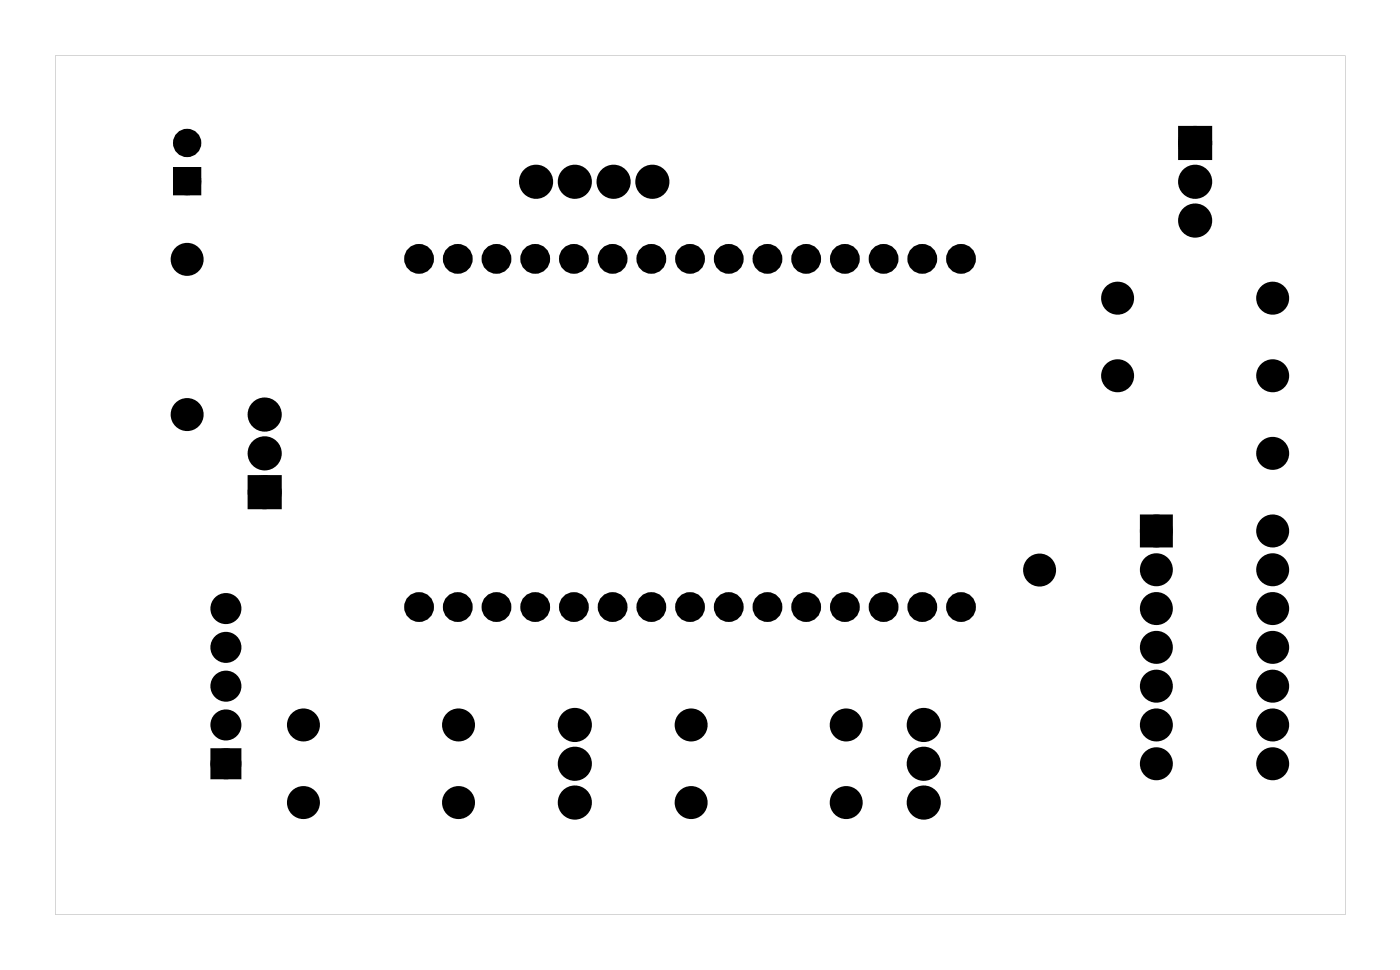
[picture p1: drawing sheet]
<svg xmlns="http://www.w3.org/2000/svg" width="92mm" height="63mm" viewBox="0 0 92 63" stroke-linecap="round" stroke-linejoin="round" font-family="sans-serif">
<g fill="#000">
<path d="M11.7 11.3h1.2v1.2h-1.2zM77.6 8.6h1.4v1.5h-1.4zM16.6 31.5h1.5v1.5h-1.5zM75.1 34.1h1.4v1.4h-1.4zM14.1 49.3h1.4v1.4h-1.4z"/>
<path d="M3.6 3.6h84.5v56.3h-84.5zM3.6 3.6v56.3h84.5v-56.3z"/>
</g>
<g fill="#000">
<circle cx="12.3" cy="17" r=".7"/>
<circle cx="12.3" cy="11.9" r=".6"/>
<circle cx="12.3" cy="9.4" r=".6"/>
<circle cx="27.5" cy="16.9" r=".61"/>
<circle cx="30" cy="16.9" r=".61"/>
<circle cx="32.5" cy="16.9" r=".61"/>
<circle cx="35.1" cy="16.9" r=".61"/>
<circle cx="35.1" cy="11.9" r=".74"/>
<circle cx="37.6" cy="16.9" r=".61"/>
<circle cx="37.7" cy="11.9" r=".74"/>
<circle cx="40.1" cy="16.9" r=".61"/>
<circle cx="40.2" cy="11.9" r=".74"/>
<circle cx="42.7" cy="16.9" r=".61"/>
<circle cx="42.7" cy="11.9" r=".74"/>
<circle cx="45.2" cy="16.9" r=".61"/>
<circle cx="47.7" cy="16.9" r=".61"/>
<circle cx="50.3" cy="16.9" r=".61"/>
<circle cx="52.8" cy="16.9" r=".61"/>
<circle cx="55.4" cy="16.9" r=".61"/>
<circle cx="57.9" cy="16.9" r=".61"/>
<circle cx="60.4" cy="16.9" r=".61"/>
<circle cx="63" cy="16.9" r=".61"/>
<circle cx="73.2" cy="19.5" r=".7"/>
<circle cx="78.3" cy="9.4" r=".74"/>
<circle cx="78.3" cy="14.4" r=".74"/>
<circle cx="78.3" cy="11.9" r=".74"/>
<circle cx="83.4" cy="19.5" r=".7"/>
<circle cx="12.3" cy="27.1" r=".7"/>
<circle cx="14.8" cy="39.8" r=".69"/>
<circle cx="17.3" cy="32.2" r=".74"/>
<circle cx="17.3" cy="29.7" r=".74"/>
<circle cx="17.3" cy="27.1" r=".74"/>
<circle cx="27.5" cy="39.7" r=".61"/>
<circle cx="30" cy="39.7" r=".61"/>
<circle cx="32.5" cy="39.7" r=".61"/>
<circle cx="35.1" cy="39.7" r=".61"/>
<circle cx="37.6" cy="39.7" r=".61"/>
<circle cx="40.1" cy="39.7" r=".61"/>
<circle cx="42.7" cy="39.7" r=".61"/>
<circle cx="45.2" cy="39.7" r=".61"/>
<circle cx="47.7" cy="39.7" r=".61"/>
<circle cx="50.3" cy="39.7" r=".61"/>
<circle cx="52.8" cy="39.7" r=".61"/>
<circle cx="55.4" cy="39.7" r=".61"/>
<circle cx="57.9" cy="39.7" r=".61"/>
<circle cx="60.4" cy="39.7" r=".61"/>
<circle cx="63" cy="39.7" r=".61"/>
<circle cx="68.1" cy="37.3" r=".7"/>
<circle cx="73.2" cy="24.6" r=".7"/>
<circle cx="75.8" cy="34.8" r=".7"/>
<circle cx="75.8" cy="39.8" r=".7"/>
<circle cx="75.8" cy="37.3" r=".7"/>
<circle cx="83.4" cy="24.6" r=".7"/>
<circle cx="83.4" cy="34.8" r=".7"/>
<circle cx="83.4" cy="39.8" r=".7"/>
<circle cx="83.4" cy="37.3" r=".7"/>
<circle cx="83.4" cy="29.7" r=".7"/>
<circle cx="14.8" cy="50" r=".69"/>
<circle cx="14.8" cy="47.5" r=".69"/>
<circle cx="14.8" cy="44.9" r=".69"/>
<circle cx="14.8" cy="42.4" r=".69"/>
<circle cx="19.9" cy="52.5" r=".7"/>
<circle cx="19.9" cy="47.5" r=".7"/>
<circle cx="30" cy="52.5" r=".7"/>
<circle cx="30" cy="47.5" r=".7"/>
<circle cx="37.7" cy="52.5" r=".74"/>
<circle cx="37.7" cy="50" r=".74"/>
<circle cx="37.7" cy="47.5" r=".74"/>
<circle cx="45.3" cy="52.5" r=".7"/>
<circle cx="45.3" cy="47.5" r=".7"/>
<circle cx="55.4" cy="52.5" r=".7"/>
<circle cx="55.4" cy="47.5" r=".7"/>
<circle cx="60.5" cy="52.5" r=".74"/>
<circle cx="60.5" cy="50" r=".74"/>
<circle cx="60.5" cy="47.5" r=".74"/>
<circle cx="75.8" cy="50" r=".7"/>
<circle cx="75.8" cy="47.5" r=".7"/>
<circle cx="75.8" cy="42.4" r=".7"/>
<circle cx="75.8" cy="44.9" r=".7"/>
<circle cx="83.4" cy="50" r=".7"/>
<circle cx="83.4" cy="47.5" r=".7"/>
<circle cx="83.4" cy="42.4" r=".7"/>
<circle cx="83.4" cy="44.9" r=".7"/>
</g>
<g fill="none" stroke="#000" stroke-width=".64" stroke-linecap="butt">
<path d="M14.1 49.3h1.4v1.4h-1.4z"/>
<circle cx="14.8" cy="39.8" r=".69"/>
<circle cx="14.8" cy="50" r=".69"/>
<circle cx="14.8" cy="47.5" r=".69"/>
<circle cx="14.8" cy="44.9" r=".69"/>
<circle cx="14.8" cy="42.4" r=".69"/>
</g>
<g fill="none" stroke="#000" stroke-width=".76" stroke-linecap="butt">
<path d="M77.6 8.6h1.4v1.5h-1.4zM16.6 31.5h1.5v1.5h-1.5zM75.1 34.1h1.4v1.4h-1.4z"/>
<circle cx="12.3" cy="17" r=".7"/>
<circle cx="35.1" cy="11.9" r=".74"/>
<circle cx="37.7" cy="11.9" r=".74"/>
<circle cx="40.2" cy="11.9" r=".74"/>
<circle cx="42.7" cy="11.9" r=".74"/>
<circle cx="73.2" cy="19.5" r=".7"/>
<circle cx="78.3" cy="11.9" r=".74"/>
<circle cx="78.3" cy="9.4" r=".74"/>
<circle cx="78.3" cy="14.4" r=".74"/>
<circle cx="83.4" cy="19.5" r=".7"/>
<circle cx="12.3" cy="27.1" r=".7"/>
<circle cx="17.3" cy="27.1" r=".74"/>
<circle cx="17.3" cy="32.2" r=".74"/>
<circle cx="17.3" cy="29.7" r=".74"/>
<circle cx="68.1" cy="37.3" r=".7"/>
<circle cx="73.2" cy="24.6" r=".7"/>
<circle cx="75.8" cy="37.3" r=".7"/>
<circle cx="75.8" cy="39.8" r=".7"/>
<circle cx="75.8" cy="34.8" r=".7"/>
<circle cx="83.4" cy="37.3" r=".7"/>
<circle cx="83.4" cy="39.8" r=".7"/>
<circle cx="83.4" cy="34.8" r=".7"/>
<circle cx="83.4" cy="24.6" r=".7"/>
<circle cx="83.4" cy="29.7" r=".7"/>
<circle cx="19.9" cy="47.5" r=".7"/>
<circle cx="19.9" cy="52.5" r=".7"/>
<circle cx="30" cy="47.5" r=".7"/>
<circle cx="30" cy="52.5" r=".7"/>
<circle cx="37.7" cy="50" r=".74"/>
<circle cx="37.7" cy="47.5" r=".74"/>
<circle cx="37.7" cy="52.5" r=".74"/>
<circle cx="45.3" cy="52.5" r=".7"/>
<circle cx="45.3" cy="47.5" r=".7"/>
<circle cx="55.4" cy="47.5" r=".7"/>
<circle cx="55.4" cy="52.5" r=".7"/>
<circle cx="60.5" cy="50" r=".74"/>
<circle cx="60.5" cy="47.5" r=".74"/>
<circle cx="60.5" cy="52.5" r=".74"/>
<circle cx="75.8" cy="42.4" r=".7"/>
<circle cx="75.8" cy="47.5" r=".7"/>
<circle cx="75.8" cy="44.9" r=".7"/>
<circle cx="75.8" cy="50" r=".7"/>
<circle cx="83.4" cy="44.9" r=".7"/>
<circle cx="83.4" cy="50" r=".7"/>
<circle cx="83.4" cy="42.4" r=".7"/>
<circle cx="83.4" cy="47.5" r=".7"/>
</g>
<g fill="none" stroke="#000" stroke-width=".74" stroke-linecap="butt">
<circle cx="27.5" cy="16.9" r=".61"/>
<circle cx="30" cy="16.9" r=".61"/>
<circle cx="32.5" cy="16.9" r=".61"/>
<circle cx="35.1" cy="16.9" r=".61"/>
<circle cx="37.6" cy="16.9" r=".61"/>
<circle cx="40.1" cy="16.9" r=".61"/>
<circle cx="42.7" cy="16.9" r=".61"/>
<circle cx="45.2" cy="16.9" r=".61"/>
<circle cx="47.7" cy="16.9" r=".61"/>
<circle cx="50.3" cy="16.9" r=".61"/>
<circle cx="52.8" cy="16.9" r=".61"/>
<circle cx="55.4" cy="16.9" r=".61"/>
<circle cx="57.9" cy="16.9" r=".61"/>
<circle cx="60.4" cy="16.9" r=".61"/>
<circle cx="63" cy="16.9" r=".61"/>
<circle cx="27.5" cy="39.7" r=".61"/>
<circle cx="30" cy="39.7" r=".61"/>
<circle cx="32.5" cy="39.7" r=".61"/>
<circle cx="35.1" cy="39.7" r=".61"/>
<circle cx="37.6" cy="39.7" r=".61"/>
<circle cx="40.1" cy="39.7" r=".61"/>
<circle cx="42.7" cy="39.7" r=".61"/>
<circle cx="45.2" cy="39.7" r=".61"/>
<circle cx="47.7" cy="39.7" r=".61"/>
<circle cx="50.3" cy="39.7" r=".61"/>
<circle cx="52.8" cy="39.7" r=".61"/>
<circle cx="55.4" cy="39.7" r=".61"/>
<circle cx="57.9" cy="39.7" r=".61"/>
<circle cx="60.4" cy="39.7" r=".61"/>
<circle cx="63" cy="39.7" r=".61"/>
</g>
<g fill="none" stroke="#000" stroke-width=".65" stroke-linecap="butt">
<path d="M11.7 11.3h1.2v1.2h-1.2z"/>
<circle cx="12.3" cy="11.9" r=".6"/>
<circle cx="12.3" cy="9.4" r=".6"/>
</g>
</svg>
